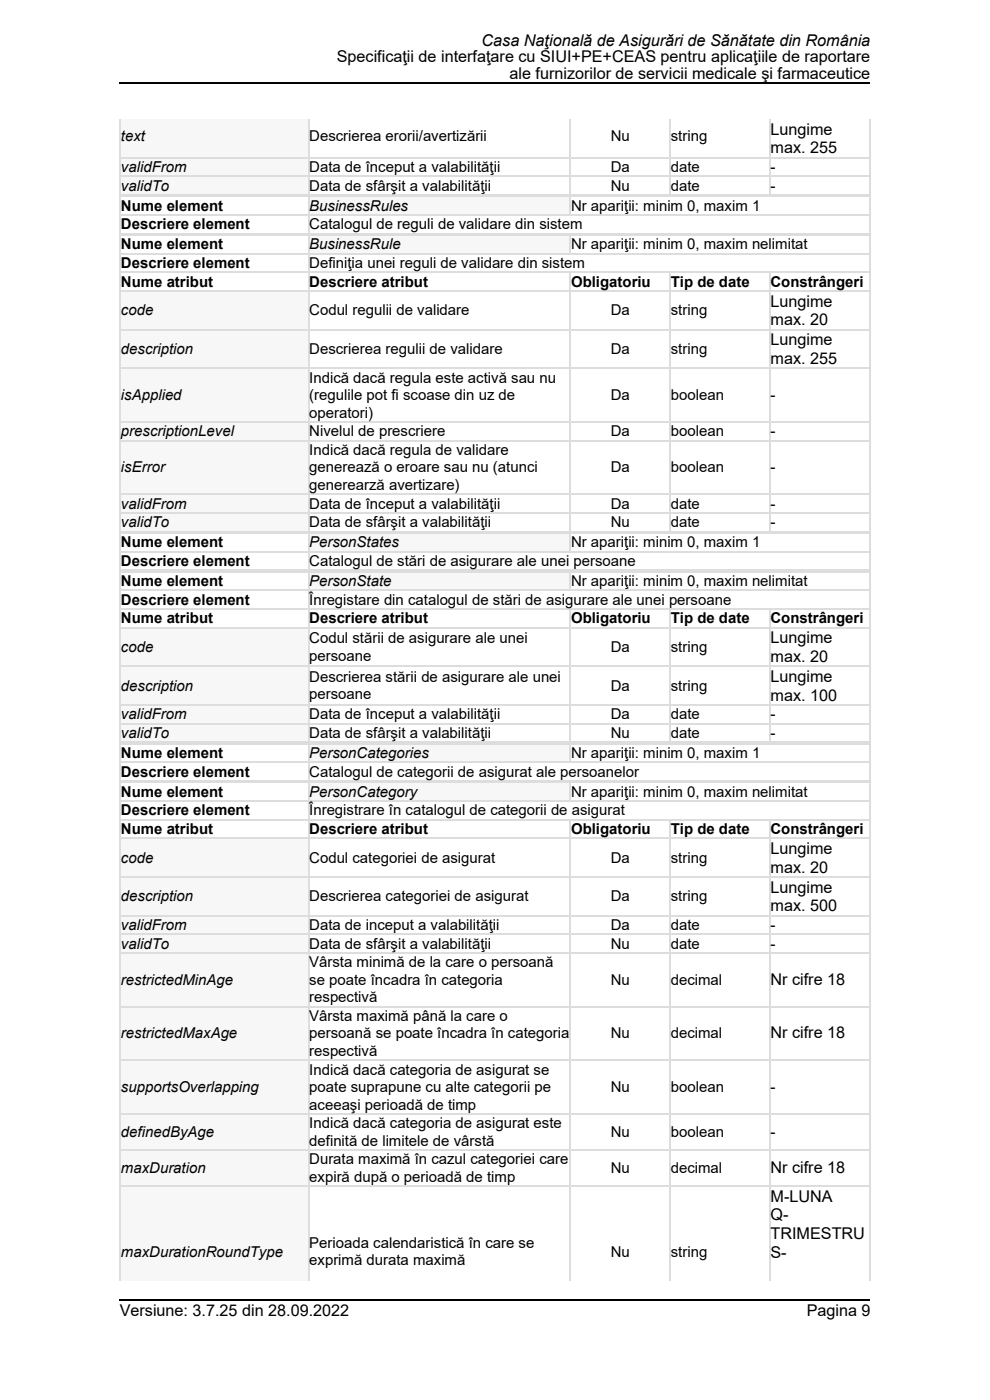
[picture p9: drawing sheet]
<svg xmlns="http://www.w3.org/2000/svg" width="210mm" height="297mm" viewBox="0 0 210 297" stroke-linecap="round" stroke-linejoin="round" font-family="sans-serif">
<defs><g id="words">
<g font-size="3.4">
<text x="102.2" y="9.8">Casa Naţională de Asigurări de Sănătate din România</text>
<text x="71.4" y="13.2">Specificaţii de interfaţare cu SIUI+PE+CEAS pentru aplicaţiile de raportare</text>
<text x="108.1" y="16.7">ale furnizorilor de servicii medicale şi farmaceutice</text>
<text x="163.4" y="28.6">Lungime</text>
<text x="163.4" y="32.5">max. 255</text>
<text x="163.4" y="65.1">Lungime</text>
<text x="163.4" y="69">max. 20</text>
<text x="163.4" y="73.3">Lungime</text>
<text x="163.4" y="77.2">max. 255</text>
<text x="163.4" y="136.5">Lungime</text>
<text x="163.4" y="140.4">max. 20</text>
<text x="163.4" y="144.7">Lungime</text>
<text x="163.4" y="148.6">max. 100</text>
<text x="163.4" y="181.2">Lungime</text>
<text x="163.4" y="185.1">max. 20</text>
<text x="163.4" y="189.4">Lungime</text>
<text x="163.4" y="193.3">max. 500</text>
<text x="163.4" y="208.9">Nr cifre 18</text>
<text x="163.4" y="220.3">Nr cifre 18</text>
<text x="163.4" y="248.9">Nr cifre 18</text>
<text x="163.4" y="254.9">M-LUNA</text>
<text x="163.4" y="258.9">Q-</text>
<text x="163.4" y="262.9">TRIMESTRU</text>
<text x="163.4" y="266.9">S-</text>
<text x="25.4" y="279.3">Versiune: 3.7.25 din 28.09.2022</text>
<text x="171.1" y="279.3">Pagina 9</text>
</g>
<g font-size="3.2">
<text x="25.7" y="29.9">text</text>
<text x="65.6" y="29.9">Descrierea erorii/avertizării</text>
<text x="129.5" y="29.9">Nu</text>
<text x="142.3" y="29.9">string</text>
<text x="25.7" y="36.5">validFrom</text>
<text x="25.7" y="40.5">validTo</text>
<text x="65.6" y="36.5">Data de început a valabilităţii</text>
<text x="65.6" y="40.5">Data de sfârşit a valabilităţii</text>
<text x="129.5" y="36.5">Da</text>
<text x="129.5" y="40.5">Nu</text>
<text x="142.3" y="36.5">date</text>
<text x="142.3" y="40.5">date</text>
<text x="163.4" y="36.5">-</text>
<text x="163.4" y="40.5">-</text>
<text x="25.7" y="44.7">Nume element</text>
<text x="65.6" y="44.7">BusinessRules</text>
<text x="121.1" y="44.7">Nr apariţii: minim 0, maxim 1</text>
<text x="25.7" y="48.7">Descriere element</text>
<text x="25.7" y="52.9">Nume element</text>
<text x="65.6" y="48.7">Catalogul de reguli de validare din sistem</text>
<text x="65.6" y="52.9">BusinessRule</text>
<text x="121.1" y="52.9">Nr apariţii: minim 0, maxim nelimitat</text>
<text x="25.7" y="56.9">Descriere element</text>
<text x="65.6" y="56.9">Definiţia unei reguli de validare din sistem</text>
<text x="25.7" y="60.8">Nume atribut</text>
<text x="65.6" y="60.8">Descriere atribut</text>
<text x="121.1" y="60.8">Obligatoriu</text>
<text x="142.3" y="60.8">Tip de date</text>
<text x="163.4" y="60.8">Constrângeri</text>
<text x="25.7" y="66.9">code</text>
<text x="65.6" y="66.9">Codul regulii de validare</text>
<text x="129.5" y="66.9">Da</text>
<text x="142.3" y="66.9">string</text>
<text x="25.7" y="75.1">description</text>
<text x="65.6" y="75.1">Descrierea regulii de validare</text>
<text x="129.5" y="75.1">Da</text>
<text x="142.3" y="75.1">string</text>
<text x="65.6" y="81.2">I</text>
<text x="66.5" y="81.2">ndică dacă regula este activă sau nu</text>
<text x="25.7" y="84.9">i</text>
<text x="26.4" y="84.9">sApplied</text>
<text x="65.6" y="84.9">(regulile pot fi scoase din uz de</text>
<text x="65.6" y="88.6">operatori)</text>
<text x="129.5" y="84.9">Da</text>
<text x="142.3" y="84.9">boolean</text>
<text x="163.4" y="84.9">-</text>
<text x="25.7" y="92.6">prescriptionLevel</text>
<text x="65.6" y="92.6">Nivelul de prescriere</text>
<text x="129.5" y="92.6">Da</text>
<text x="142.3" y="92.6">boolean</text>
<text x="163.4" y="92.6">-</text>
<text x="25.7" y="100.2">i</text>
<text x="26.4" y="100.2">sError</text>
<text x="65.6" y="96.5">I</text>
<text x="65.6" y="100.2">generează o eroare sau nu (atunci</text>
<text x="66.5" y="96.5">ndică dacă regula de validare</text>
<text x="129.5" y="100.2">Da</text>
<text x="142.3" y="100.2">boolean</text>
<text x="163.4" y="100.2">-</text>
<text x="25.7" y="107.9">validFrom</text>
<text x="65.6" y="103.9">generearză avertizare)</text>
<text x="65.6" y="107.9">Data de început a valabilităţii</text>
<text x="129.5" y="107.9">Da</text>
<text x="142.3" y="107.9">date</text>
<text x="163.4" y="107.9">-</text>
<text x="25.7" y="111.9">validTo</text>
<text x="65.6" y="111.9">Data de sfârşit a valabilităţii</text>
<text x="129.5" y="111.9">Nu</text>
<text x="142.3" y="111.9">date</text>
<text x="163.4" y="111.9">-</text>
<text x="25.7" y="116.1">Nume element</text>
<text x="65.6" y="116.1">PersonStates</text>
<text x="121.1" y="116.1">Nr apariţii: minim 0, maxim 1</text>
<text x="25.7" y="120.1">Descriere element</text>
<text x="25.7" y="124.3">Nume element</text>
<text x="65.6" y="120.1">Catalogul de stări de asigurare ale unei persoane</text>
<text x="65.6" y="124.3">PersonState</text>
<text x="121.1" y="124.3">Nr apariţii: minim 0, maxim nelimitat</text>
<text x="25.7" y="128.3">Descriere element</text>
<text x="65.6" y="128.3">Înregistare din catalogul de stări de asigurare ale unei persoane</text>
<text x="25.7" y="132.2">Nume atribut</text>
<text x="65.6" y="132.2">Descriere atribut</text>
<text x="65.6" y="136.5">Codul stării de asigurare ale unei</text>
<text x="121.1" y="132.2">Obligatoriu</text>
<text x="142.3" y="132.2">Tip de date</text>
<text x="163.4" y="132.2">Constrângeri</text>
<text x="25.7" y="138.3">code</text>
<text x="65.6" y="140.2">persoane</text>
<text x="129.5" y="138.3">Da</text>
<text x="142.3" y="138.3">string</text>
<text x="25.7" y="146.5">description</text>
<text x="65.6" y="144.7">Descrierea stării de asigurare ale unei</text>
<text x="65.6" y="148.4">persoane</text>
<text x="129.5" y="146.5">Da</text>
<text x="142.3" y="146.5">string</text>
<text x="25.7" y="152.6">validFrom</text>
<text x="65.6" y="152.6">Data de început a valabilităţii</text>
<text x="129.5" y="152.6">Da</text>
<text x="142.3" y="152.6">date</text>
<text x="163.4" y="152.6">-</text>
<text x="25.7" y="156.6">validTo</text>
<text x="25.7" y="160.8">Nume element</text>
<text x="65.6" y="156.6">Data de sfârşit a valabilităţii</text>
<text x="65.6" y="160.8">PersonCategories</text>
<text x="121.1" y="160.8">Nr apariţii: minim 0, maxim 1</text>
<text x="129.5" y="156.6">Nu</text>
<text x="142.3" y="156.6">date</text>
<text x="163.4" y="156.6">-</text>
<text x="25.7" y="164.8">Descriere element</text>
<text x="65.6" y="164.8">Catalogul de categorii de asigurat ale persoanelor</text>
<text x="25.7" y="169">Nume element</text>
<text x="25.7" y="173">Descriere element</text>
<text x="65.6" y="169">PersonCategory</text>
<text x="65.6" y="173">Înregistrare în catalogul de categorii de asigurat</text>
<text x="121.1" y="169">Nr apariţii: minim 0, maxim nelimitat</text>
<text x="25.7" y="176.9">Nume atribut</text>
<text x="65.6" y="176.9">Descriere atribut</text>
<text x="121.1" y="176.9">Obligatoriu</text>
<text x="142.3" y="176.9">Tip de date</text>
<text x="163.4" y="176.9">Constrângeri</text>
<text x="25.7" y="183">code</text>
<text x="65.6" y="183">Codul categoriei de asigurat</text>
<text x="129.5" y="183">Da</text>
<text x="142.3" y="183">string</text>
<text x="25.7" y="191.2">description</text>
<text x="65.6" y="191.2">Descrierea categoriei de asigurat</text>
<text x="129.5" y="191.2">Da</text>
<text x="142.3" y="191.2">string</text>
<text x="25.7" y="197.3">validFrom</text>
<text x="65.6" y="197.3">Data de inceput a valabilităţii</text>
<text x="129.5" y="197.3">Da</text>
<text x="142.3" y="197.3">date</text>
<text x="163.4" y="197.3">-</text>
<text x="25.7" y="201.3">validTo</text>
<text x="65.6" y="201.3">Data de sfârşit a valabilităţii</text>
<text x="129.5" y="201.3">Nu</text>
<text x="142.3" y="201.3">date</text>
<text x="163.4" y="201.3">-</text>
<text x="25.7" y="208.9">restrictedMinAge</text>
<text x="65.6" y="205.2">Vârsta minimă de la care o persoană</text>
<text x="65.6" y="208.9">se poate încadra în categoria</text>
<text x="129.5" y="208.9">Nu</text>
<text x="142.3" y="208.9">decimal</text>
<text x="65.6" y="212.6">respectivă</text>
<text x="25.7" y="220.3">restrictedMaxAge</text>
<text x="65.6" y="216.6">Vârsta maximă până la care o</text>
<text x="65.6" y="220.3">persoană se poate încadra în categoria</text>
<text x="129.5" y="220.3">Nu</text>
<text x="142.3" y="220.3">decimal</text>
<text x="65.6" y="224">respectivă</text>
<text x="65.6" y="228">I</text>
<text x="66.5" y="228">ndică dacă categoria de asigurat se</text>
<text x="25.7" y="231.7">supportsOverlapping</text>
<text x="65.6" y="231.7">poate suprapune cu alte categorii pe</text>
<text x="129.5" y="231.7">Nu</text>
<text x="142.3" y="231.7">boolean</text>
<text x="163.4" y="231.7">-</text>
<text x="65.6" y="235.4">aceeaşi perioadă de timp</text>
<text x="65.6" y="239.3">I</text>
<text x="66.5" y="239.3">ndică dacă categoria de asigurat este</text>
<text x="25.7" y="241.2">definedByAge</text>
<text x="65.6" y="243">definită de limitele de vârstă</text>
<text x="129.5" y="241.2">Nu</text>
<text x="142.3" y="241.2">boolean</text>
<text x="163.4" y="241.2">-</text>
<text x="25.7" y="248.9">maxDuration</text>
<text x="65.6" y="247">Durata maximă în cazul categoriei care</text>
<text x="65.6" y="250.7">expiră după o perioadă de timp</text>
<text x="129.5" y="248.9">Nu</text>
<text x="142.3" y="248.9">decimal</text>
<text x="25.7" y="266.6">maxDurationRoundType</text>
<text x="65.6" y="264.7">Perioada calendaristică în care se</text>
<text x="65.6" y="268.4">exprimă durata maximă</text>
<text x="129.5" y="266.6">Nu</text>
<text x="142.3" y="266.6">string</text>
</g>
</g></defs>
<path d="M25.4 25.3h39.9v8h-39.9z" fill="#f7f7f7"/>
<g fill="#fff">
<path d="M65.3 25.3h55.6v8h-55.6z"/>
<path d="M120.9 25.3h21.1v8h-21.1z"/>
<path d="M142 25.3h21.2v8h-21.2z"/>
<path d="M163.2 25.3h21.1v8h-21.1z"/>
<path d="M25.4 33.3h39.9v4h-39.9z"/>
</g>
<path d="M25.4 33.3h39.9v4h-39.9z" fill="#f7f7f7"/>
<g fill="#fff">
<path d="M65.3 33.3h55.6v4h-55.6z"/>
<path d="M120.9 33.3h21.1v4h-21.1z"/>
<path d="M142 33.3h21.2v4h-21.2z"/>
<path d="M163.2 33.3h21.1v4h-21.1z"/>
<path d="M25.4 37.3h39.9v4h-39.9z"/>
</g>
<path d="M25.4 37.3h39.9v4h-39.9z" fill="#f7f7f7"/>
<g fill="#fff">
<path d="M65.3 37.3h55.6v4h-55.6z"/>
<path d="M120.9 37.3h21.1v4h-21.1z"/>
<path d="M142 37.3h21.2v4h-21.2z"/>
<path d="M163.2 37.3h21.1v4h-21.1z"/>
</g>
<path d="M25.4 37.4h159.2M25.4 33.5h159.2M25.5 25.3v16.2M65.5 25.3v16.2M121 25.3v16.2M142.2 25.3v16.2M163.3 25.3v16.2M184.5 25.3v16.2M25.4 41.4h159.2" fill="none" stroke="#ddd" stroke-width=".26"/>
<g fill="#fff">
<path d="M25.4 41.5h39.9v4h-39.9z"/>
<path d="M65.3 41.5h55.6v4h-55.6z"/>
</g>
<path d="M65.3 41.5h55.6v4h-55.6z" fill="#f7f7f7"/>
<g fill="#fff">
<path d="M120.9 41.5h63.4v4h-63.4z"/>
<path d="M25.4 45.5h39.9v4h-39.9z"/>
<path d="M65.3 45.5h119v4h-119z"/>
</g>
<path d="M25.4 49.6h159.2M25.4 45.6h159.2M25.4 41.7h159.2M25.5 41.5v8.2M65.5 41.5v8.2M121 41.5v4.3M184.5 41.5v8.2" fill="none" stroke="#ddd" stroke-width=".26"/>
<g fill="#fff">
<path d="M25.4 49.7h39.9v4h-39.9z"/>
<path d="M65.3 49.7h55.6v4h-55.6z"/>
</g>
<path d="M65.3 49.7h55.6v4h-55.6z" fill="#f7f7f7"/>
<g fill="#fff">
<path d="M120.9 49.7h63.4v4h-63.4z"/>
<path d="M25.4 53.7h39.9v4h-39.9z"/>
<path d="M65.3 53.7h119v4h-119z"/>
<path d="M25.4 57.7h39.9v3.9h-39.9z"/>
<path d="M65.3 57.7h55.6v3.9h-55.6z"/>
<path d="M120.9 57.7h21.1v3.9h-21.1z"/>
<path d="M142 57.7h21.2v3.9h-21.2z"/>
<path d="M163.2 57.7h21.1v3.9h-21.1z"/>
<path d="M25.4 61.6h39.9v8.2h-39.9z"/>
</g>
<path d="M25.4 61.6h39.9v8.2h-39.9z" fill="#f7f7f7"/>
<g fill="#fff">
<path d="M65.3 61.6h55.6v8.2h-55.6z"/>
<path d="M120.9 61.6h21.1v8.2h-21.1z"/>
<path d="M142 61.6h21.2v8.2h-21.2z"/>
<path d="M163.2 61.6h21.1v8.2h-21.1z"/>
<path d="M25.4 69.8h39.9v8.2h-39.9z"/>
</g>
<path d="M25.4 69.8h39.9v8.2h-39.9z" fill="#f7f7f7"/>
<g fill="#fff">
<path d="M65.3 69.8h55.6v8.2h-55.6z"/>
<path d="M120.9 69.8h21.1v8.2h-21.1z"/>
<path d="M142 69.8h21.2v8.2h-21.2z"/>
<path d="M163.2 69.8h21.1v8.2h-21.1z"/>
<path d="M25.4 78h39.9v11.4h-39.9z"/>
</g>
<path d="M25.4 78h39.9v11.4h-39.9z" fill="#f7f7f7"/>
<g fill="#fff">
<path d="M65.3 78h55.6v11.4h-55.6z"/>
<path d="M120.9 78h21.1v11.4h-21.1z"/>
<path d="M142 78h21.2v11.4h-21.2z"/>
<path d="M163.2 78h21.1v11.4h-21.1z"/>
<path d="M25.4 89.4h39.9v4h-39.9z"/>
</g>
<path d="M25.4 89.4h39.9v4h-39.9z" fill="#f7f7f7"/>
<g fill="#fff">
<path d="M65.3 89.4h55.6v4h-55.6z"/>
<path d="M120.9 89.4h21.1v4h-21.1z"/>
<path d="M142 89.4h21.2v4h-21.2z"/>
<path d="M163.2 89.4h21.1v4h-21.1z"/>
<path d="M25.4 93.4h39.9v11.3h-39.9z"/>
</g>
<path d="M25.4 93.4h39.9v11.3h-39.9z" fill="#f7f7f7"/>
<g fill="#fff">
<path d="M65.3 93.4h55.6v11.3h-55.6z"/>
<path d="M120.9 93.4h21.1v11.3h-21.1z"/>
<path d="M142 93.4h21.2v11.3h-21.2z"/>
<path d="M163.2 93.4h21.1v11.3h-21.1z"/>
<path d="M25.4 104.7h39.9v4h-39.9z"/>
</g>
<path d="M25.4 104.7h39.9v4h-39.9z" fill="#f7f7f7"/>
<g fill="#fff">
<path d="M65.3 104.7h55.6v4h-55.6z"/>
<path d="M120.9 104.7h21.1v4h-21.1z"/>
<path d="M142 104.7h21.2v4h-21.2z"/>
<path d="M163.2 104.7h21.1v4h-21.1z"/>
<path d="M25.4 108.7h39.9v4h-39.9z"/>
</g>
<path d="M25.4 108.7h39.9v4h-39.9z" fill="#f7f7f7"/>
<g fill="#fff">
<path d="M65.3 108.7h55.6v4h-55.6z"/>
<path d="M120.9 108.7h21.1v4h-21.1z"/>
<path d="M142 108.7h21.2v4h-21.2z"/>
<path d="M163.2 108.7h21.1v4h-21.1z"/>
</g>
<g fill="none" stroke="#ddd" stroke-width=".26">
<path d="M25.4 57.8h159.2M25.4 53.8h159.2M25.4 49.9h159.2M25.5 49.7v63.2M65.5 49.7v63.2M121 49.7v4.3M121 57.7v55.2M142.2 57.7v55.2M163.3 57.7v55.2M184.5 49.7v63.2M25.4 78.2h159.2M25.4 70h159.2"/>
<path d="M25.4 61.8h159.2M25.4 93.5h159.2M25.4 89.5h159.2M25.4 108.8h159.2M25.4 112.8h159.2M25.4 104.9h159.2"/>
</g>
<g fill="#fff">
<path d="M25.4 112.9h39.9v4h-39.9z"/>
<path d="M65.3 112.9h55.6v4h-55.6z"/>
</g>
<path d="M65.3 112.9h55.6v4h-55.6z" fill="#f7f7f7"/>
<g fill="#fff">
<path d="M120.9 112.9h63.4v4h-63.4z"/>
<path d="M25.4 116.9h39.9v4h-39.9z"/>
<path d="M65.3 116.9h119v4h-119z"/>
</g>
<path d="M25.4 117h159.2M25.4 113.1h159.2M25.5 112.9v8.2M65.5 112.9v8.2M121 112.9v4.3M184.5 112.9v8.2M25.4 121h159.2" fill="none" stroke="#ddd" stroke-width=".26"/>
<g fill="#fff">
<path d="M25.4 121.1h39.9v4h-39.9z"/>
<path d="M65.3 121.1h55.6v4h-55.6z"/>
</g>
<path d="M65.3 121.1h55.6v4h-55.6z" fill="#f7f7f7"/>
<g fill="#fff">
<path d="M120.9 121.1h63.4v4h-63.4z"/>
<path d="M25.4 125.1h39.9v4h-39.9z"/>
<path d="M65.3 125.1h119v4h-119z"/>
<path d="M25.4 129.1h39.9v3.9h-39.9z"/>
<path d="M65.3 129.1h55.6v3.9h-55.6z"/>
<path d="M120.9 129.1h21.1v3.9h-21.1z"/>
<path d="M142 129.1h21.2v3.9h-21.2z"/>
<path d="M163.2 129.1h21.1v3.9h-21.1z"/>
<path d="M25.4 133h39.9v8.2h-39.9z"/>
</g>
<path d="M25.4 133h39.9v8.2h-39.9z" fill="#f7f7f7"/>
<g fill="#fff">
<path d="M65.3 133h55.6v8.2h-55.6z"/>
<path d="M120.9 133h21.1v8.2h-21.1z"/>
<path d="M142 133h21.2v8.2h-21.2z"/>
<path d="M163.2 133h21.1v8.2h-21.1z"/>
<path d="M25.4 141.2h39.9v8.2h-39.9z"/>
</g>
<path d="M25.4 141.2h39.9v8.2h-39.9z" fill="#f7f7f7"/>
<g fill="#fff">
<path d="M65.3 141.2h55.6v8.2h-55.6z"/>
<path d="M120.9 141.2h21.1v8.2h-21.1z"/>
<path d="M142 141.2h21.2v8.2h-21.2z"/>
<path d="M163.2 141.2h21.1v8.2h-21.1z"/>
<path d="M25.4 149.4h39.9v4h-39.9z"/>
</g>
<path d="M25.4 149.4h39.9v4h-39.9z" fill="#f7f7f7"/>
<g fill="#fff">
<path d="M65.3 149.4h55.6v4h-55.6z"/>
<path d="M120.9 149.4h21.1v4h-21.1z"/>
<path d="M142 149.4h21.2v4h-21.2z"/>
<path d="M163.2 149.4h21.1v4h-21.1z"/>
<path d="M25.4 153.4h39.9v4h-39.9z"/>
</g>
<path d="M25.4 153.4h39.9v4h-39.9z" fill="#f7f7f7"/>
<g fill="#fff">
<path d="M65.3 153.4h55.6v4h-55.6z"/>
<path d="M120.9 153.4h21.1v4h-21.1z"/>
<path d="M142 153.4h21.2v4h-21.2z"/>
<path d="M163.2 153.4h21.1v4h-21.1z"/>
</g>
<g fill="none" stroke="#ddd" stroke-width=".26">
<path d="M25.4 133.2h159.2M25.4 129.2h159.2M25.4 125.2h159.2M25.4 121.3h159.2M25.5 121.1v36.5M65.5 121.1v36.5M121 121.1v4.3M121 129.1v28.5M142.2 129.1v28.5M163.3 129.1v28.5M184.5 121.1v36.5M25.4 153.5h159.2"/>
<path d="M25.4 157.5h159.2M25.4 149.6h159.2M25.4 141.4h159.2"/>
</g>
<g fill="#fff">
<path d="M25.4 157.6h39.9v4h-39.9z"/>
<path d="M65.3 157.6h55.6v4h-55.6z"/>
</g>
<path d="M65.3 157.6h55.6v4h-55.6z" fill="#f7f7f7"/>
<g fill="#fff">
<path d="M120.9 157.6h63.4v4h-63.4z"/>
<path d="M25.4 161.6h39.9v4h-39.9z"/>
<path d="M65.3 161.6h119v4h-119z"/>
</g>
<path d="M25.4 157.8h159.2M25.5 157.6v8.2M65.5 157.6v8.2M121 157.6v4.3M184.5 157.6v8.2M25.4 165.7h159.2M25.4 161.7h159.2" fill="none" stroke="#ddd" stroke-width=".26"/>
<g fill="#fff">
<path d="M25.4 165.8h39.9v4h-39.9z"/>
<path d="M65.3 165.8h55.6v4h-55.6z"/>
</g>
<path d="M65.3 165.8h55.6v4h-55.6z" fill="#f7f7f7"/>
<g fill="#fff">
<path d="M120.9 165.8h63.4v4h-63.4z"/>
<path d="M25.4 169.8h39.9v4h-39.9z"/>
<path d="M65.3 169.8h119v4h-119z"/>
<path d="M25.4 173.8h39.9v3.9h-39.9z"/>
<path d="M65.3 173.8h55.6v3.9h-55.6z"/>
<path d="M120.9 173.8h21.1v3.9h-21.1z"/>
<path d="M142 173.8h21.2v3.9h-21.2z"/>
<path d="M163.2 173.8h21.1v3.9h-21.1z"/>
<path d="M25.4 177.7h39.9v8.2h-39.9z"/>
</g>
<path d="M25.4 177.7h39.9v8.2h-39.9z" fill="#f7f7f7"/>
<g fill="#fff">
<path d="M65.3 177.7h55.6v8.2h-55.6z"/>
<path d="M120.9 177.7h21.1v8.2h-21.1z"/>
<path d="M142 177.7h21.2v8.2h-21.2z"/>
<path d="M163.2 177.7h21.1v8.2h-21.1z"/>
<path d="M25.4 185.9h39.9v8.2h-39.9z"/>
</g>
<path d="M25.4 185.9h39.9v8.2h-39.9z" fill="#f7f7f7"/>
<g fill="#fff">
<path d="M65.3 185.9h55.6v8.2h-55.6z"/>
<path d="M120.9 185.9h21.1v8.2h-21.1z"/>
<path d="M142 185.9h21.2v8.2h-21.2z"/>
<path d="M163.2 185.9h21.1v8.2h-21.1z"/>
<path d="M25.4 194.1h39.9v4h-39.9z"/>
</g>
<path d="M25.4 194.1h39.9v4h-39.9z" fill="#f7f7f7"/>
<g fill="#fff">
<path d="M65.3 194.1h55.6v4h-55.6z"/>
<path d="M120.9 194.1h21.1v4h-21.1z"/>
<path d="M142 194.1h21.2v4h-21.2z"/>
<path d="M163.2 194.1h21.1v4h-21.1z"/>
<path d="M25.4 198.1h39.9v4h-39.9z"/>
</g>
<path d="M25.4 198.1h39.9v4h-39.9z" fill="#f7f7f7"/>
<g fill="#fff">
<path d="M65.3 198.1h55.6v4h-55.6z"/>
<path d="M120.9 198.1h21.1v4h-21.1z"/>
<path d="M142 198.1h21.2v4h-21.2z"/>
<path d="M163.2 198.1h21.1v4h-21.1z"/>
<path d="M25.4 202.1h39.9v11.3h-39.9z"/>
</g>
<path d="M25.4 202.1h39.9v11.3h-39.9z" fill="#f7f7f7"/>
<g fill="#fff">
<path d="M65.3 202.1h55.6v11.3h-55.6z"/>
<path d="M120.9 202.1h21.1v11.3h-21.1z"/>
<path d="M142 202.1h21.2v11.3h-21.2z"/>
<path d="M163.2 202.1h21.1v11.3h-21.1z"/>
<path d="M25.4 213.4h39.9v11.4h-39.9z"/>
</g>
<path d="M25.4 213.4h39.9v11.4h-39.9z" fill="#f7f7f7"/>
<g fill="#fff">
<path d="M65.3 213.4h55.6v11.4h-55.6z"/>
<path d="M120.9 213.4h21.1v11.4h-21.1z"/>
<path d="M142 213.4h21.2v11.4h-21.2z"/>
<path d="M163.2 213.4h21.1v11.4h-21.1z"/>
<path d="M25.4 224.8h39.9v11.4h-39.9z"/>
</g>
<path d="M25.4 224.8h39.9v11.4h-39.9z" fill="#f7f7f7"/>
<g fill="#fff">
<path d="M65.3 224.8h55.6v11.4h-55.6z"/>
<path d="M120.9 224.8h21.1v11.4h-21.1z"/>
<path d="M142 224.8h21.2v11.4h-21.2z"/>
<path d="M163.2 224.8h21.1v11.4h-21.1z"/>
<path d="M25.4 236.2h39.9v7.6h-39.9z"/>
</g>
<path d="M25.4 236.2h39.9v7.6h-39.9z" fill="#f7f7f7"/>
<g fill="#fff">
<path d="M65.3 236.2h55.6v7.6h-55.6z"/>
<path d="M120.9 236.2h21.1v7.6h-21.1z"/>
<path d="M142 236.2h21.2v7.6h-21.2z"/>
<path d="M163.2 236.2h21.1v7.6h-21.1z"/>
<path d="M25.4 243.8h39.9v7.7h-39.9z"/>
</g>
<path d="M25.4 243.8h39.9v7.7h-39.9z" fill="#f7f7f7"/>
<g fill="#fff">
<path d="M65.3 243.8h55.6v7.7h-55.6z"/>
<path d="M120.9 243.8h21.1v7.7h-21.1z"/>
<path d="M142 243.8h21.2v7.7h-21.2z"/>
<path d="M163.2 243.8h21.1v7.7h-21.1z"/>
<path d="M25.4 251.5h39.9v20.2h-39.9z"/>
</g>
<path d="M25.4 251.5h39.9v20.2h-39.9z" fill="#f7f7f7"/>
<g fill="#fff">
<path d="M65.3 251.5h55.6v20.2h-55.6z"/>
<path d="M120.9 251.5h21.1v20.2h-21.1z"/>
<path d="M142 251.5h21.2v20.2h-21.2z"/>
<path d="M163.2 251.5h21.1v20.2h-21.1z"/>
</g>
<g fill="none" stroke="#ddd" stroke-width=".26">
<path d="M25.4 177.9h159.2M25.4 173.9h159.2M25.4 169.9h159.2M25.4 166h159.2M25.5 165.8v105.9M65.5 165.8v105.9M121 165.8v4.3M121 173.8v97.9M142.2 173.8v97.9M163.3 173.8v97.9M184.5 165.8v105.9M25.4 198.2h159.2"/>
<path d="M25.4 194.3h159.2M25.4 186.1h159.2M25.4 213.6h159.2M25.4 202.2h159.2M25.4 236.3h159.2M25.4 224.9h159.2M25.4 251.6h159.2M25.4 244h159.2"/>
</g>
<path d="M25.4 17.6h159.2M25.4 275.7h159.2" fill="none" stroke="#000" stroke-width=".26"/>
<use href="#words"/>
</svg>
